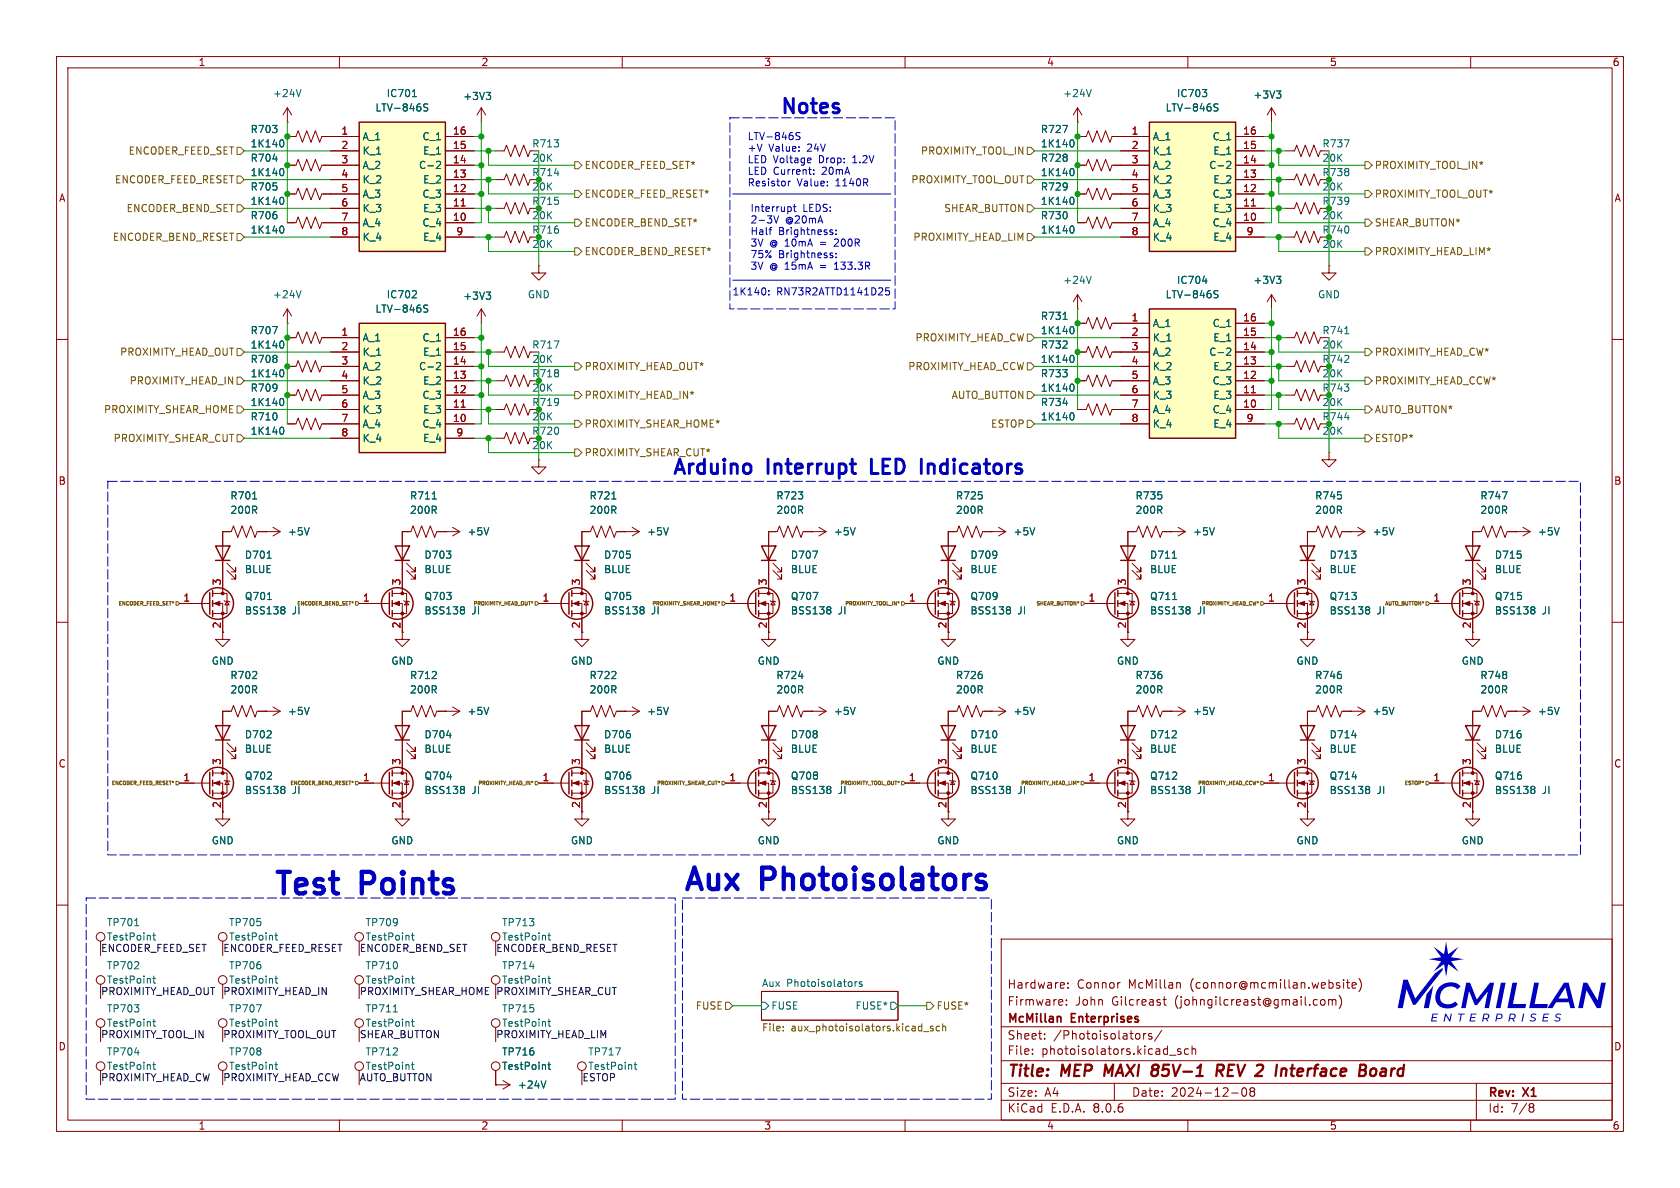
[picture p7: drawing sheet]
<svg xmlns="http://www.w3.org/2000/svg" width="297mm" height="210mm" viewBox="0 0 297 210" stroke-linecap="round" stroke-linejoin="round" font-family="sans-serif">
<defs><g id="words">
<g font-size="5.3" fill="#0000c2">
<text x="48" y="159.3">Test</text>
<text x="63.8" y="159.3">Points</text>
<text x="120.4" y="158.5">Aux</text>
<text x="134.6" y="158.5">Photoisolators</text>
</g>
<g font-size="3.5" fill="#0000c2">
<text x="137.7" y="20.8">Notes</text>
<text x="118.6" y="84.6">Arduino</text>
<text x="135.7" y="84.6">Interrupt</text>
<text x="155" y="84.6">LED</text>
<text x="164.8" y="84.6">Indicators</text>
</g>
<g font-size="2.8" fill="#840000">
<text x="178" y="190.9">Title:</text>
<text x="187.7" y="190.9">MEP</text>
<text x="196.1" y="190.9">MAXI</text>
<text x="205.3" y="190.9">85V-1</text>
<text x="217.5" y="190.9">REV 2</text>
<text x="229.6" y="190.9">Interface</text>
<text x="245.1" y="190.9">Board</text>
</g>
<g font-size="2.1" fill="#840000">
<text x="178" y="178">Firmware:</text>
<text x="178" y="175">Hardware:</text>
<text x="190.1" y="178">John</text>
<text x="190.4" y="175">Connor</text>
<text x="196.6" y="178">Gilcreast</text>
<text x="199.5" y="175">McMillan</text>
<text x="207.8" y="178">(johngilcreast@gmail.com)</text>
<text x="210.5" y="175">(connor@mcmillan.website)</text>
<text x="178" y="184">Sheet:</text>
<text x="178" y="181.2">McMillan</text>
<text x="186.2" y="184">/Photoisolators/</text>
<text x="189.5" y="181.2">Enterprises</text>
<text x="178" y="186.7">File:</text>
<text x="184.1" y="186.7">photoisolators.kicad_sch</text>
<text x="178" y="196.9">KiCad</text>
<text x="178" y="194.1">Size:</text>
<text x="184.7" y="194.1">A4</text>
<text x="185.7" y="196.9">E.D.A.</text>
<text x="193.3" y="196.9">8.0.6</text>
<text x="200" y="194.1">Date:</text>
<text x="207" y="194.1">2024-12-08</text>
<text x="263" y="194.3">Rev:</text>
<text x="263" y="196.9">Id:</text>
<text x="267.1" y="196.9">7/8</text>
<text x="269.4" y="194.3">X1</text>
</g>
<g font-size="1.8" fill="#840000">
<text x="35" y="11.9">1</text>
<text x="85" y="11.9">2</text>
<text x="135" y="11.9">3</text>
<text x="185" y="11.9">4</text>
<text x="235" y="11.9">5</text>
<text x="285" y="11.9">6</text>
<text x="10.3" y="35.9">A</text>
<text x="285.3" y="35.9">A</text>
<text x="10.3" y="85.9">B</text>
<text x="285.3" y="85.9">B</text>
<text x="39.1" y="111.2" transform="rotate(-90 39.1 111.2)">2</text>
<text x="70.9" y="111.2" transform="rotate(-90 70.9 111.2)">2</text>
<text x="167.4" y="111.2" transform="rotate(-90 167.4 111.2)">2</text>
<text x="199.1" y="111.2" transform="rotate(-90 199.1 111.2)">2</text>
<text x="260.1" y="111.2" transform="rotate(-90 260.1 111.2)">2</text>
<text x="10.3" y="135.9">C</text>
<text x="285.3" y="135.9">C</text>
<text x="167.4" y="142.9" transform="rotate(-90 167.4 142.9)">2</text>
<text x="260.1" y="142.9" transform="rotate(-90 260.1 142.9)">2</text>
<text x="10.3" y="185.9">D</text>
<text x="285.3" y="185.9">D</text>
<text x="35" y="199.9">1</text>
<text x="85" y="199.9">2</text>
<text x="135" y="199.9">3</text>
<text x="185" y="199.9">4</text>
<text x="235" y="199.9">5</text>
<text x="285" y="199.9">6</text>
</g>
<g font-size="1.8" fill="#006464">
<text x="48.2" y="17.4">+24V</text>
<text x="68.3" y="17.4">IC701</text>
<text x="81.8" y="17.9">+3V3</text>
<text x="187.9" y="17.4">+24V</text>
<text x="208" y="17.4">IC703</text>
<text x="221.5" y="17.6">+3V3</text>
<text x="44.2" y="23.7">R703</text>
<text x="66.3" y="19.9">LTV-846S</text>
<text x="183.9" y="23.7">R727</text>
<text x="206" y="19.9">LTV-846S</text>
<text x="44.2" y="28.8">R704</text>
<text x="44.2" y="26.3">1K140</text>
<text x="64" y="25">A_1</text>
<text x="64" y="27.5">K_1</text>
<text x="74.6" y="25">C_1</text>
<text x="74.7" y="27.5">E_1</text>
<text x="94" y="26.3">R713</text>
<text x="94" y="28.8">20K</text>
<text x="183.9" y="28.8">R728</text>
<text x="183.9" y="26.3">1K140</text>
<text x="203.7" y="25">A_1</text>
<text x="203.7" y="27.5">K_1</text>
<text x="214.3" y="25">C_1</text>
<text x="214.4" y="27.5">E_1</text>
<text x="233.7" y="26.3">R737</text>
<text x="233.7" y="28.8">20K</text>
<text x="44.2" y="33.9">R705</text>
<text x="44.2" y="31.3">1K140</text>
<text x="64" y="30.1">A_2</text>
<text x="64" y="32.6">K_2</text>
<text x="64" y="35.2">A_3</text>
<text x="74" y="30.1">C-2</text>
<text x="74.6" y="35.2">C_3</text>
<text x="74.7" y="32.6">E_2</text>
<text x="94" y="31.3">R714</text>
<text x="94" y="33.9">20K</text>
<text x="183.9" y="33.9">R729</text>
<text x="183.9" y="31.3">1K140</text>
<text x="203.7" y="30.1">A_2</text>
<text x="203.7" y="32.6">K_2</text>
<text x="203.7" y="35.2">A_3</text>
<text x="213.7" y="30.1">C-2</text>
<text x="214.3" y="35.2">C_3</text>
<text x="214.4" y="32.6">E_2</text>
<text x="233.7" y="31.3">R738</text>
<text x="233.7" y="33.9">20K</text>
<text x="44.2" y="39">R706</text>
<text x="44.2" y="41.5">1K140</text>
<text x="44.2" y="36.4">1K140</text>
<text x="64" y="37.7">K_3</text>
<text x="64" y="40.2">A_4</text>
<text x="74.6" y="40.2">C_4</text>
<text x="74.7" y="37.7">E_3</text>
<text x="94" y="41.5">R716</text>
<text x="94" y="36.4">R715</text>
<text x="94" y="39">20K</text>
<text x="183.9" y="39">R730</text>
<text x="183.9" y="36.4">1K140</text>
<text x="183.9" y="41.5">1K140</text>
<text x="203.7" y="37.7">K_3</text>
<text x="203.7" y="40.2">A_4</text>
<text x="214.3" y="40.2">C_4</text>
<text x="214.4" y="37.7">E_3</text>
<text x="233.7" y="36.4">R739</text>
<text x="233.7" y="41.5">R740</text>
<text x="233.7" y="39">20K</text>
<text x="64" y="42.8">K_4</text>
<text x="74.7" y="42.8">E_4</text>
<text x="94" y="44">20K</text>
<text x="203.7" y="42.8">K_4</text>
<text x="214.4" y="42.8">E_4</text>
<text x="233.7" y="44">20K</text>
<text x="48.2" y="52.9">+24V</text>
<text x="68.3" y="52.9">IC702</text>
<text x="81.8" y="53.2">+3V3</text>
<text x="93.2" y="52.9">GND</text>
<text x="187.9" y="50.4">+24V</text>
<text x="206" y="52.9">LTV-846S</text>
<text x="208" y="50.4">IC704</text>
<text x="221.5" y="50.4">+3V3</text>
<text x="232.9" y="52.9">GND</text>
<text x="44.2" y="59.3">R707</text>
<text x="66.3" y="55.5">LTV-846S</text>
<text x="183.9" y="56.7">R731</text>
<text x="183.9" y="59.3">1K140</text>
<text x="203.7" y="58">A_1</text>
<text x="214.3" y="58">C_1</text>
<text x="233.7" y="59.3">R741</text>
<text x="44.2" y="64.4">R708</text>
<text x="44.2" y="61.8">1K140</text>
<text x="64" y="60.6">A_1</text>
<text x="64" y="63.1">K_1</text>
<text x="64" y="65.6">A_2</text>
<text x="74" y="65.6">C-2</text>
<text x="74.6" y="60.6">C_1</text>
<text x="74.7" y="63.1">E_1</text>
<text x="94" y="61.8">R717</text>
<text x="94" y="64.4">20K</text>
<text x="183.9" y="61.8">R732</text>
<text x="183.9" y="64.4">1K140</text>
<text x="203.7" y="60.6">K_1</text>
<text x="203.7" y="63.1">A_2</text>
<text x="203.7" y="65.6">K_2</text>
<text x="213.7" y="63.1">C-2</text>
<text x="214.4" y="65.6">E_2</text>
<text x="214.4" y="60.6">E_1</text>
<text x="233.7" y="64.4">R742</text>
<text x="233.7" y="61.8">20K</text>
<text x="44.2" y="69.4">R709</text>
<text x="44.2" y="66.9">1K140</text>
<text x="44.2" y="72">1K140</text>
<text x="64" y="68.2">K_2</text>
<text x="64" y="70.7">A_3</text>
<text x="74.6" y="70.7">C_3</text>
<text x="74.7" y="68.2">E_2</text>
<text x="94" y="72">R719</text>
<text x="94" y="66.9">R718</text>
<text x="94" y="69.4">20K</text>
<text x="183.9" y="66.9">R733</text>
<text x="183.9" y="72">R734</text>
<text x="183.9" y="69.4">1K140</text>
<text x="203.7" y="68.2">A_3</text>
<text x="203.7" y="70.7">K_3</text>
<text x="214.3" y="68.2">C_3</text>
<text x="214.4" y="70.7">E_3</text>
<text x="233.7" y="69.4">R743</text>
<text x="233.7" y="66.9">20K</text>
<text x="233.7" y="72">20K</text>
<text x="44.2" y="74.5">R710</text>
<text x="44.2" y="77.1">1K140</text>
<text x="64" y="73.3">K_3</text>
<text x="64" y="75.8">A_4</text>
<text x="74.6" y="75.8">C_4</text>
<text x="74.7" y="73.3">E_3</text>
<text x="94" y="77.1">R720</text>
<text x="94" y="74.5">20K</text>
<text x="183.9" y="74.5">1K140</text>
<text x="203.7" y="73.3">A_4</text>
<text x="203.7" y="75.8">K_4</text>
<text x="214.3" y="73.3">C_4</text>
<text x="214.4" y="75.8">E_4</text>
<text x="233.7" y="74.5">R744</text>
<text x="233.7" y="77.1">20K</text>
<text x="64" y="78.3">K_4</text>
<text x="74.7" y="78.3">E_4</text>
<text x="94" y="79.6">20K</text>
<text x="40.6" y="88.5">R701</text>
<text x="72.4" y="88.5">R711</text>
<text x="104.1" y="88.5">R721</text>
<text x="137.1" y="88.5">R723</text>
<text x="168.9" y="88.5">R725</text>
<text x="200.6" y="88.5">R735</text>
<text x="232.4" y="88.5">R745</text>
<text x="261.6" y="88.5">R747</text>
<text x="40.6" y="91">200R</text>
<text x="50.8" y="94.8">+5V</text>
<text x="72.4" y="91">200R</text>
<text x="82.6" y="94.8">+5V</text>
<text x="104.1" y="91">200R</text>
<text x="114.3" y="94.8">+5V</text>
<text x="137.1" y="91">200R</text>
<text x="147.3" y="94.8">+5V</text>
<text x="168.9" y="91">200R</text>
<text x="179.1" y="94.8">+5V</text>
<text x="200.6" y="91">200R</text>
<text x="210.8" y="94.8">+5V</text>
<text x="232.4" y="91">200R</text>
<text x="242.6" y="94.8">+5V</text>
<text x="261.6" y="91">200R</text>
<text x="271.8" y="94.8">+5V</text>
<text x="43.2" y="99">D701</text>
<text x="43.2" y="101.5">BLUE</text>
<text x="74.9" y="99">D703</text>
<text x="74.9" y="101.5">BLUE</text>
<text x="106.7" y="99">D705</text>
<text x="106.7" y="101.5">BLUE</text>
<text x="139.7" y="99">D707</text>
<text x="139.7" y="101.5">BLUE</text>
<text x="171.5" y="99">D709</text>
<text x="171.5" y="101.5">BLUE</text>
<text x="203.2" y="99">D711</text>
<text x="203.2" y="101.5">BLUE</text>
<text x="235" y="99">D713</text>
<text x="235" y="101.5">BLUE</text>
<text x="264.2" y="99">D715</text>
<text x="264.2" y="101.5">BLUE</text>
<text x="43.2" y="106.3">Q701</text>
<text x="74.9" y="106.3">Q703</text>
<text x="106.7" y="106.3">Q705</text>
<text x="139.7" y="106.3">Q707</text>
<text x="171.5" y="106.3">Q709</text>
<text x="203.2" y="106.3">Q711</text>
<text x="235" y="106.3">Q713</text>
<text x="264.2" y="106.3">Q715</text>
<text x="43.2" y="108.8">BSS138</text>
<text x="51.7" y="108.8">JI</text>
<text x="74.9" y="108.8">BSS138</text>
<text x="83.4" y="108.8">JI</text>
<text x="106.7" y="108.8">BSS138</text>
<text x="115.2" y="108.8">JI</text>
<text x="139.7" y="108.8">BSS138</text>
<text x="148.2" y="108.8">JI</text>
<text x="171.5" y="108.8">BSS138</text>
<text x="179.9" y="108.8">JI</text>
<text x="203.2" y="108.8">BSS138</text>
<text x="211.7" y="108.8">JI</text>
<text x="235" y="108.8">BSS138</text>
<text x="243.4" y="108.8">JI</text>
<text x="264.2" y="108.8">BSS138</text>
<text x="272.7" y="108.8">JI</text>
<text x="37.3" y="117.7">GND</text>
<text x="69.1" y="117.7">GND</text>
<text x="100.8" y="117.7">GND</text>
<text x="133.9" y="117.7">GND</text>
<text x="165.6" y="117.7">GND</text>
<text x="197.4" y="117.7">GND</text>
<text x="229.1" y="117.7">GND</text>
<text x="258.3" y="117.7">GND</text>
<text x="40.6" y="120.2">R702</text>
<text x="40.6" y="122.8">200R</text>
<text x="72.4" y="120.2">R712</text>
<text x="72.4" y="122.8">200R</text>
<text x="104.1" y="120.2">R722</text>
<text x="104.1" y="122.8">200R</text>
<text x="137.1" y="120.2">R724</text>
<text x="137.1" y="122.8">200R</text>
<text x="168.9" y="120.2">R726</text>
<text x="168.9" y="122.8">200R</text>
<text x="200.6" y="120.2">R736</text>
<text x="200.6" y="122.8">200R</text>
<text x="232.4" y="120.2">R746</text>
<text x="232.4" y="122.8">200R</text>
<text x="261.6" y="120.2">R748</text>
<text x="261.6" y="122.8">200R</text>
<text x="43.2" y="130.7">D702</text>
<text x="50.8" y="126.6">+5V</text>
<text x="74.9" y="130.7">D704</text>
<text x="82.6" y="126.6">+5V</text>
<text x="106.7" y="130.7">D706</text>
<text x="114.3" y="126.6">+5V</text>
<text x="139.7" y="130.7">D708</text>
<text x="147.3" y="126.6">+5V</text>
<text x="171.5" y="130.7">D710</text>
<text x="179.1" y="126.6">+5V</text>
<text x="203.2" y="130.7">D712</text>
<text x="210.8" y="126.6">+5V</text>
<text x="235" y="130.7">D714</text>
<text x="242.6" y="126.6">+5V</text>
<text x="264.2" y="130.7">D716</text>
<text x="271.8" y="126.6">+5V</text>
<text x="43.2" y="133.3">BLUE</text>
<text x="74.9" y="133.3">BLUE</text>
<text x="106.7" y="133.3">BLUE</text>
<text x="139.7" y="133.3">BLUE</text>
<text x="171.5" y="133.3">BLUE</text>
<text x="203.2" y="133.3">BLUE</text>
<text x="235" y="133.3">BLUE</text>
<text x="264.2" y="133.3">BLUE</text>
<text x="43.2" y="140.6">BSS138</text>
<text x="43.2" y="138">Q702</text>
<text x="51.7" y="140.6">JI</text>
<text x="74.9" y="140.6">BSS138</text>
<text x="74.9" y="138">Q704</text>
<text x="83.4" y="140.6">JI</text>
<text x="106.7" y="140.6">BSS138</text>
<text x="106.7" y="138">Q706</text>
<text x="115.2" y="140.6">JI</text>
<text x="139.7" y="140.6">BSS138</text>
<text x="139.7" y="138">Q708</text>
<text x="148.2" y="140.6">JI</text>
<text x="171.5" y="140.6">BSS138</text>
<text x="171.5" y="138">Q710</text>
<text x="179.9" y="140.6">JI</text>
<text x="203.2" y="140.6">BSS138</text>
<text x="203.2" y="138">Q712</text>
<text x="211.7" y="140.6">JI</text>
<text x="235" y="140.6">BSS138</text>
<text x="235" y="138">Q714</text>
<text x="243.4" y="140.6">JI</text>
<text x="264.2" y="138">Q716</text>
<text x="264.2" y="140.6">BSS138</text>
<text x="272.7" y="140.6">JI</text>
<text x="37.3" y="149.5">GND</text>
<text x="69.1" y="149.5">GND</text>
<text x="100.8" y="149.5">GND</text>
<text x="133.9" y="149.5">GND</text>
<text x="165.6" y="149.5">GND</text>
<text x="197.4" y="149.5">GND</text>
<text x="229.1" y="149.5">GND</text>
<text x="258.3" y="149.5">GND</text>
<text x="18.8" y="163.9">TP701</text>
<text x="40.4" y="163.9">TP705</text>
<text x="64.5" y="163.9">TP709</text>
<text x="88.7" y="163.9">TP713</text>
<text x="18.8" y="171.6">TP702</text>
<text x="40.4" y="171.6">TP706</text>
<text x="64.5" y="171.6">TP710</text>
<text x="88.7" y="171.6">TP714</text>
<text x="18.8" y="179.2">TP703</text>
<text x="40.4" y="179.2">TP707</text>
<text x="64.5" y="179.2">TP711</text>
<text x="88.7" y="179.2">TP715</text>
<text x="134.6" y="174.5">Aux</text>
<text x="136.3" y="178.7">FUSE</text>
<text x="139.1" y="174.5">Photoisolators</text>
<text x="151.2" y="178.7">FUSE*</text>
<text x="18.8" y="186.8">TP704</text>
<text x="40.4" y="186.8">TP708</text>
<text x="64.5" y="186.8">TP712</text>
<text x="88.7" y="186.8">TP716</text>
<text x="88.7" y="189.3">TestPoint</text>
<text x="103.9" y="186.8">TP717</text>
<text x="103.9" y="189.3">TestPoint</text>
<text x="91.4" y="192.6">+24V</text>
</g>
<g font-size="1.8" fill="#a90000">
<text x="60.3" y="23.9">1</text>
<text x="80" y="23.9">16</text>
<text x="200" y="23.9">1</text>
<text x="219.7" y="23.9">16</text>
<text x="60.3" y="26.4">2</text>
<text x="60.3" y="29">3</text>
<text x="80" y="29">14</text>
<text x="80" y="26.4">15</text>
<text x="200" y="26.4">2</text>
<text x="200" y="29">3</text>
<text x="219.7" y="29">14</text>
<text x="219.7" y="26.4">15</text>
<text x="60.3" y="31.5">4</text>
<text x="60.3" y="34">5</text>
<text x="80" y="34">12</text>
<text x="80" y="31.5">13</text>
<text x="200" y="31.5">4</text>
<text x="200" y="34">5</text>
<text x="219.7" y="34">12</text>
<text x="219.7" y="31.5">13</text>
<text x="60.3" y="36.6">6</text>
<text x="60.3" y="39.1">7</text>
<text x="60.3" y="41.7">8</text>
<text x="80" y="39.1">10</text>
<text x="80" y="36.6">11</text>
<text x="80.6" y="41.7">9</text>
<text x="200" y="36.6">6</text>
<text x="200" y="39.1">7</text>
<text x="200" y="41.7">8</text>
<text x="219.7" y="39.1">10</text>
<text x="219.7" y="36.6">11</text>
<text x="220.3" y="41.7">9</text>
<text x="60.3" y="59.4">1</text>
<text x="80" y="59.4">16</text>
<text x="200" y="56.9">1</text>
<text x="200" y="59.4">2</text>
<text x="219.7" y="59.4">15</text>
<text x="219.7" y="56.9">16</text>
<text x="60.3" y="62">2</text>
<text x="60.3" y="64.5">3</text>
<text x="80" y="64.5">14</text>
<text x="80" y="62">15</text>
<text x="200" y="62">3</text>
<text x="200" y="64.5">4</text>
<text x="219.7" y="64.5">13</text>
<text x="219.7" y="62">14</text>
<text x="60.3" y="67.1">4</text>
<text x="60.3" y="69.6">5</text>
<text x="80" y="69.6">12</text>
<text x="80" y="67.1">13</text>
<text x="200" y="67.1">5</text>
<text x="200" y="69.6">6</text>
<text x="219.7" y="69.6">11</text>
<text x="219.7" y="67.1">12</text>
<text x="60.3" y="72.1">6</text>
<text x="60.3" y="74.7">7</text>
<text x="60.3" y="77.2">8</text>
<text x="80" y="74.7">10</text>
<text x="80" y="72.1">11</text>
<text x="80.6" y="77.2">9</text>
<text x="200" y="72.1">7</text>
<text x="200" y="74.7">8</text>
<text x="219.7" y="72.1">10</text>
<text x="220.3" y="74.7">9</text>
<text x="32.3" y="106.4">1</text>
<text x="39.1" y="103.6" transform="rotate(-90 39.1 103.6)">3</text>
<text x="64.1" y="106.4">1</text>
<text x="70.9" y="103.6" transform="rotate(-90 70.9 103.6)">3</text>
<text x="95.8" y="106.4">1</text>
<text x="102.6" y="103.6" transform="rotate(-90 102.6 103.6)">3</text>
<text x="128.8" y="106.4">1</text>
<text x="135.6" y="103.6" transform="rotate(-90 135.6 103.6)">3</text>
<text x="160.6" y="106.4">1</text>
<text x="167.4" y="103.6" transform="rotate(-90 167.4 103.6)">3</text>
<text x="192.3" y="106.4">1</text>
<text x="199.1" y="103.6" transform="rotate(-90 199.1 103.6)">3</text>
<text x="224.1" y="106.4">1</text>
<text x="230.9" y="103.6" transform="rotate(-90 230.9 103.6)">3</text>
<text x="253.3" y="106.4">1</text>
<text x="260.1" y="103.6" transform="rotate(-90 260.1 103.6)">3</text>
<text x="102.6" y="111.2" transform="rotate(-90 102.6 111.2)">2</text>
<text x="135.6" y="111.2" transform="rotate(-90 135.6 111.2)">2</text>
<text x="230.9" y="111.2" transform="rotate(-90 230.9 111.2)">2</text>
<text x="39.1" y="135.3" transform="rotate(-90 39.1 135.3)">3</text>
<text x="70.9" y="135.3" transform="rotate(-90 70.9 135.3)">3</text>
<text x="102.6" y="135.3" transform="rotate(-90 102.6 135.3)">3</text>
<text x="135.6" y="135.3" transform="rotate(-90 135.6 135.3)">3</text>
<text x="167.4" y="135.3" transform="rotate(-90 167.4 135.3)">3</text>
<text x="199.1" y="135.3" transform="rotate(-90 199.1 135.3)">3</text>
<text x="230.9" y="135.3" transform="rotate(-90 230.9 135.3)">3</text>
<text x="260.1" y="135.3" transform="rotate(-90 260.1 135.3)">3</text>
<text x="32.3" y="138.2">1</text>
<text x="39.1" y="142.9" transform="rotate(-90 39.1 142.9)">2</text>
<text x="64.1" y="138.2">1</text>
<text x="70.9" y="142.9" transform="rotate(-90 70.9 142.9)">2</text>
<text x="95.8" y="138.2">1</text>
<text x="102.6" y="142.9" transform="rotate(-90 102.6 142.9)">2</text>
<text x="128.8" y="138.2">1</text>
<text x="135.6" y="142.9" transform="rotate(-90 135.6 142.9)">2</text>
<text x="160.6" y="138.2">1</text>
<text x="192.3" y="138.2">1</text>
<text x="199.1" y="142.9" transform="rotate(-90 199.1 142.9)">2</text>
<text x="224.1" y="138.2">1</text>
<text x="230.9" y="142.9" transform="rotate(-90 230.9 142.9)">2</text>
<text x="253.3" y="138.2">1</text>
</g>
<g font-size="1.8" fill="#725600">
<text x="22.6" y="27.5">ENCODER_FEED_SET</text>
<text x="162.7" y="27.5">PROXIMITY_TOOL_IN</text>
<text x="20.2" y="32.6">ENCODER_FEED_RESET</text>
<text x="103.3" y="30.1">ENCODER_FEED_SET*</text>
<text x="103.3" y="35.2">ENCODER_FEED_RESET*</text>
<text x="161" y="32.6">PROXIMITY_TOOL_OUT</text>
<text x="243" y="35.2">PROXIMITY_TOOL_OUT*</text>
<text x="243" y="30.1">PROXIMITY_TOOL_IN*</text>
<text x="22.3" y="37.7">ENCODER_BEND_SET</text>
<text x="103.3" y="40.2">ENCODER_BEND_SET*</text>
<text x="166.8" y="37.7">SHEAR_BUTTON</text>
<text x="243" y="40.2">SHEAR_BUTTON*</text>
<text x="19.9" y="42.8">ENCODER_BEND_RESET</text>
<text x="103.3" y="45.3">ENCODER_BEND_RESET*</text>
<text x="161.4" y="42.8">PROXIMITY_HEAD_LIM</text>
<text x="243" y="45.3">PROXIMITY_HEAD_LIM*</text>
<text x="21.1" y="63.1">PROXIMITY_HEAD_OUT</text>
<text x="103.3" y="65.6">PROXIMITY_HEAD_OUT*</text>
<text x="160.5" y="65.6">PROXIMITY_HEAD_CCW</text>
<text x="161.7" y="60.6">PROXIMITY_HEAD_CW</text>
<text x="243" y="63.1">PROXIMITY_HEAD_CW*</text>
<text x="22.8" y="68.2">PROXIMITY_HEAD_IN</text>
<text x="103.3" y="70.7">PROXIMITY_HEAD_IN*</text>
<text x="168.1" y="70.7">AUTO_BUTTON</text>
<text x="243" y="68.2">PROXIMITY_HEAD_CCW*</text>
<text x="18.3" y="73.3">PROXIMITY_SHEAR_HOME</text>
<text x="103.3" y="75.8">PROXIMITY_SHEAR_HOME*</text>
<text x="175.1" y="75.8">ESTOP</text>
<text x="243" y="73.3">AUTO_BUTTON*</text>
<text x="20" y="78.3">PROXIMITY_SHEAR_CUT</text>
<text x="103.3" y="80.9">PROXIMITY_SHEAR_CUT*</text>
<text x="243" y="78.3">ESTOP*</text>
<text x="122.9" y="178.7">FUSE</text>
<text x="165.5" y="178.7">FUSE*</text>
<text x="134.6" y="182.7">File:</text>
<text x="139.8" y="182.7">aux_photoisolators.kicad_sch</text>
</g>
<g font-size="1.8" fill="#0000c2">
<text x="132.1" y="25">LTV-846S</text>
<text x="132.1" y="27">+V</text>
<text x="132.1" y="29.1">LED Voltage</text>
<text x="135.9" y="27">Value:</text>
<text x="142.8" y="27">24V</text>
<text x="144.9" y="29.1">Drop:</text>
<text x="151" y="29.1">1.2V</text>
<text x="132.1" y="31.1">LED Current:</text>
<text x="132.1" y="33.2">Resistor</text>
<text x="140.9" y="33.2">Value:</text>
<text x="145.4" y="31.1">20mA</text>
<text x="147.8" y="33.2">1140R</text>
<text x="132.6" y="37.7">Interrupt</text>
<text x="132.6" y="39.7">2-3V</text>
<text x="132.6" y="41.8">Half</text>
<text x="137.6" y="41.8">Brightness:</text>
<text x="138.8" y="39.7">@20mA</text>
<text x="141.9" y="37.7">LEDS:</text>
<text x="132.6" y="43.8">3V</text>
<text x="132.6" y="45.8">75%</text>
<text x="132.6" y="47.9">3V</text>
<text x="136.1" y="43.8">@ 10mA</text>
<text x="136.1" y="47.9">@ 15mA</text>
<text x="137.6" y="45.8">Brightness:</text>
<text x="145.2" y="43.8">=</text>
<text x="145.2" y="47.9">=</text>
<text x="148" y="43.8">200R</text>
<text x="148" y="47.9">133.3R</text>
<text x="129.4" y="52.4">1K140:</text>
<text x="137.3" y="52.4">RN73R2ATTD1141D25</text>
</g>
<g font-size="1.8" fill="#0f0f0f">
<text x="18.8" y="166.5">TestPoint</text>
<text x="40.4" y="166.5">TestPoint</text>
<text x="64.5" y="166.5">TestPoint</text>
<text x="88.7" y="166.5">TestPoint</text>
<text x="17.8" y="168.4">ENCODER_FEED_SET</text>
<text x="39.4" y="168.4">ENCODER_FEED_RESET</text>
<text x="63.5" y="168.4">ENCODER_BEND_SET</text>
<text x="87.6" y="168.4">ENCODER_BEND_RESET</text>
<text x="17.8" y="176">PROXIMITY_HEAD_OUT</text>
<text x="18.8" y="174.1">TestPoint</text>
<text x="39.4" y="176">PROXIMITY_HEAD_IN</text>
<text x="40.4" y="174.1">TestPoint</text>
<text x="63.5" y="176">PROXIMITY_SHEAR_HOME PROXIMITY_SHEAR_CUT</text>
<text x="64.5" y="174.1">TestPoint</text>
<text x="88.7" y="174.1">TestPoint</text>
<text x="17.8" y="183.6">PROXIMITY_TOOL_IN</text>
<text x="18.8" y="181.7">TestPoint</text>
<text x="39.4" y="183.6">PROXIMITY_TOOL_OUT</text>
<text x="40.4" y="181.7">TestPoint</text>
<text x="63.5" y="183.6">SHEAR_BUTTON</text>
<text x="64.5" y="181.7">TestPoint</text>
<text x="87.6" y="183.6">PROXIMITY_HEAD_LIM</text>
<text x="88.7" y="181.7">TestPoint</text>
<text x="17.8" y="191.2">PROXIMITY_HEAD_CW</text>
<text x="18.8" y="189.3">TestPoint</text>
<text x="39.4" y="191.2">PROXIMITY_HEAD_CCW</text>
<text x="40.4" y="189.3">TestPoint</text>
<text x="63.5" y="191.2">AUTO_BUTTON</text>
<text x="64.5" y="189.3">TestPoint</text>
<text x="102.9" y="191.2">ESTOP</text>
</g>
<g font-size=".9" fill="#725600">
<text x="20.8" y="107.2">ENCODER_FEED_SET*</text>
<text x="52.3" y="107.2">ENCODER_BEND_SET*</text>
<text x="83.5" y="107.2">PROXIMITY_HEAD_OUT*</text>
<text x="115.1" y="107.2">PROXIMITY_SHEAR_HOME*</text>
<text x="149.2" y="107.2">PROXIMITY_TOOL_IN*</text>
<text x="183" y="107.2">SHEAR_BUTTON*</text>
<text x="212.2" y="107.2">PROXIMITY_HEAD_CW*</text>
<text x="244.6" y="107.2">AUTO_BUTTON*</text>
<text x="19.6" y="139">ENCODER_FEED_RESET*</text>
<text x="51.1" y="139">ENCODER_BEND_RESET*</text>
<text x="84.4" y="139">PROXIMITY_HEAD_IN*</text>
<text x="116" y="139">PROXIMITY_SHEAR_CUT*</text>
<text x="148.4" y="139">PROXIMITY_TOOL_OUT*</text>
<text x="180.3" y="139">PROXIMITY_HEAD_LIM*</text>
<text x="211.6" y="139">PROXIMITY_HEAD_CCW*</text>
<text x="248.1" y="139">ESTOP*</text>
</g>
</g></defs>
<g fill="none" stroke="#840000" stroke-width=".18">
<path d="M10 10h277v190h-277zM12 12h273v186h-273zM60 10v2M110 10v2M160 10v2M210 10v2M260 10v2M10 60h2M285 60h2M10 110h2M285 110h2M10 160h2"/>
<path d="M285 160h2M134.6 175.3h24.1v5h-24.1zM177 166h108v32h-108zM187.8 176.8l.1 .3-.7 .1M188.5 177.6v.1M188.5 176.8v.1M188.8 174.6v.1M188.8 173.8v.1M197.9 173.7h.1M205.6 176.7h.6M205.8 176.2v1.3l.4 .2M208.2 173.7h.3l.2 .2v.8"/>
<path d="M233.6 176.8l.4-.1 .2 .3v.4l-.2 .3-.4-.1-.1-.2v-.4zM234.9 176.8l.4-.1 .2 .2M234.9 176.7v1M235.5 176.9l.2-.2 .4 .1 .1 .9M235.5 176.9v.8M236.8 176.1a1.74 1.74 0 0 1-.1 2.2M237.5 173.2v.1M237.5 173.7v1M238 173.7h.6M238.2 173.2v1.3l.4 .2M239 174.2l.7-.1v-.3l-.5-.1-.2 .2 .1 .7h.6M240.2 173a1.72 1.72 0 0 1 0 2.3"/>
<path d="M60 198v2M110 198v2M160 198v2M177 194.5h108M177 191.5h108M177 187.5h108M177 181.5h108M182.5 186.3v.1M182.5 185.5v.1M184.7 183.6v.1M184.7 182.8v.1M197 191.5v3"/>
<path d="M201.4 182.8l.1 .2v.4l-.1 .2M202.2 182.7v1M202.6 182.7l-.3 .1-.1 .2M203.6 182.8l-.4-.1-.2 .2 .1 .2 .5 .2v.3h-.6M205.4 182.1l-1.3 2M206.7 186.5h1.2M208.7 185.5l-.3-.1-.2 .2v.2l.5 .2v.3h-.5M210 198v2M210.1 185.5l-.4-.1-.3 .3v.4l.1 .2h.6M210.7 185.5l.3-.1 .3 .1 .1 .9M210.7 184.9v1.5M217.7 193.2h1.2"/>
<path d="M219.7 192.4l.2-.1a.81 .81 0 0 1 .6 .6 .81 .81 0 0 1-.3 .8l-.2 .1a.81 .81 0 0 1-.3-1.4zM221.2 192.9l-.2-.2 .2-.4 .5 .1 .1 .2-.3 .3M221.2 192.9l-.2 .3v.3l.2 .3 .5-.1 .1-.2-.1-.4-.2-.2M221.2 192.9h.3M260 198v2M261 191.5v6.5M270.6 195.1h.3l.3 .3-.3 .3M270.6 195.7h.3M270.9 195.7l.2 .2 .1 .4-.3 .3h-.3"/>
</g>
<g fill="none" stroke="#840000" stroke-width=".4">
<path d="M195.5 188.2l-.3 2M204 189.1h.4M204.1 188.2h.4M204.4 189.1l.2 .1M204.6 190l-.3 .2M204.6 189l-.2 .1M215.1 189.3h.8a.55 .55 0 0 0 .4-.5 .55 .55 0 0 0-.3-.6h-.7l-.3 2M215.6 189.3l.6 .9M228.1 188.9h.8M228.5 188.2l-.2 1.7 .1 .2 .3 .1M242.4 189.1a.52 .52 0 0 1 .5-.2 .52 .52 0 0 1 .4 .4v.5a.55 .55 0 0 1-.6 .4 .55 .55 0 0 1-.5-.4zM244.4 188.9l-.2 .1"/>
<path d="M244.8 189.4h-.5a.4 .4 0 0 0-.3 .4 .4 .4 0 0 0 .3 .4h.4"/>
</g>
<path d="M187.3 179.7l.3 .2v.8" fill="none" stroke="#840000" stroke-width=".3"/>
<g fill="#0000c2">
<path d="M267.4 173.7h.8l-.7 3.8h2.3l-.1 .7h-3.2z"/>
<path d="M266.9 179.2h.7l.3 .2v.5l-.4 .2 .3 .5h-.2l-.3-.5h-.4l-.1 .5h-.2l.2-.6h.7l.3-.3-.2-.3h-.5l-.1 .6h-.2z"/>
<path d="M264.6 179.2h.8l.2 .2v.3l-.3 .4-.7 .1-.1 .4h-.2l.2-.6h.7l.2-.3-.1-.3h-.5l-.1 .6h-.2z"/>
<path d="M269.3 179.2h.2l-.3 1.4h-.2z"/>
<path d="M262.3 179.2h.7l.2 .2 .1 .4-.4 .3 .2 .5h-.2l-.2-.5h-.4l-.1 .5h-.2l.1-.6h.7l.3-.3-.1-.3h-.6l-.1 .6h-.2z"/>
<path d="M265.3 173.7h.9l-.9 4.5h-.9z"/>
<path d="M270.7 179.3l.4-.1 .5 .1v.1l-.5-.1-.3 .2 .1 .2 .6 .3v.3l-.2 .2-.5 .1-.4-.2 .1-.1 .4 .1 .4-.1v-.2l-.6-.3z"/>
<path d="M276.5 173.7h.8l1.1 4.5h-.8l-.2-1h-2.3l-.6 1h-.9l1.1-1.7h2.5l-.4-2-1.3 2h-.8z"/>
<path d="M279.9 173.7h.7l1.8 3.2 .7-3.2h.8l-.9 4.5h-.7l-1.8-3.1-.7 3.1h-.8z"/>
<path d="M275.1 179.3l.4-.1 .5 .1-.1 .1-.5-.1-.2 .2v.2l.7 .4-.1 .2-.2 .2-.4 .1-.4-.2v-.1l.5 .1 .4-.1-.1-.2-.6-.3z"/>
<path d="M254.5 174.4a2.63 2.63 0 0 1 3.7 0l-.6 .5-.4-.4a1.77 1.77 0 0 0-2.2 .6 1.77 1.77 0 0 0 .1 2.2l.7 .2a1.75 1.75 0 0 0 1.5-.5l.5 .5a2.36 2.36 0 0 1-4-.7 2.71 2.71 0 0 1 .7-2.4z"/>
<path d="M253.2 179.2h1v.2h-.8l-.1 .4h.7v.2h-.7l-.1 .4h.8v.2h-1z"/>
<path d="M255.5 179.2h.1l.7 1.1 .2-1.1h.2l-.3 1.4h-.2l-.6-1.1-.2 1.1h-.2z"/>
<path d="M259.2 173.7h.7l1.2 3 2.3-3h.7l-.9 4.5h-.8l.6-2.9-1.9 2.4h-.4l-1-2.5-.6 3h-.8z"/>
<path d="M257.8 179.2h1.1v.2h-.5l-.2 1.2h-.2l.2-1.2h-.4z"/>
<path d="M252.8 173.2l-2.6 3.3z"/>
<path d="M260 179.2h1v.2h-.8l-.1 .4h.7v.2h-.7l-.1 .4h.8v.2h-1z"/>
<path d="M271.2 173.7h.9l-.8 3.8h2.4l-.2 .7h-3.2z"/>
<path d="M248.1 173.2h.8l1.3 3.3 3.5-4.4 1.3-1 .1 .3-4.9 6.2h-.4l-1.1-2.8-.7 3.4h-.9z"/>
<path d="M253.4 167.4l1.9 1.3 .4-2.3 .3 2.3 1.9-1.3-1.4 1.8 2.3 .4-2.3 .3 1.4 1.9-1.9-1.4-.3 2.3-.4-2.3-1.9 1.4 1.4-1.9-2.3-.3 2.3-.4z"/>
<path d="M253.4 174.2l-.8 4h-.9l.5-2.4z"/>
<path d="M272.9 179.2h1v.2h-.8l-.1 .4h.7l-.1 .2h-.7v.4h.8l-.1 .2h-1z"/>
</g>
<path d="M190.5 19.1l-.8 1.2M190.5 19.1v2.5M190.5 19.1l.8 1.2M50.8 29.2h1.5l.4-1 .8 2 .7-2 .8 2 .8-2 .7 2 .4-1h1.5M190.5 24.1h1.5l.4-1 .8 2 .7-2 .8 2 .8-2 .7 2 .4-1h1.5M190.5 29.2h1.5l.4-1 .8 2 .7-2 .8 2 .8-2 .7 2 .4-1h1.5M190.5 21.6h.1M234.9 47v1.3h1.3l-1.3 1.2-1.2-1.2h1.2M234.9 47h.1M190.5 67.3h1.5l.4-1 .8 2 .7-2 .8 2 .8-2 .7 2 .4-1h1.5M190.5 72.4h1.5l.4-1 .8 2 .7-2 .8 2 .8-2 .7 2 .4-1h1.5M134.6 175.3h24.1v5h-24.1z" fill="none" stroke="#840000" stroke-width=".18"/>
<g fill="none" stroke="#006464" stroke-width=".18">
<path d="M192.9 15.8l-.4 1.3M48.2 28.1h.8M49.9 29.8a.79 .79 0 0 1 0 1.3M187.9 22.2h.8l-.5 1.2M189.6 24.7a.79 .79 0 0 1 0 1.3M189.6 29.8a.79 .79 0 0 1 0 1.3M187.9 71.3h.8M189.6 67.9a.79 .79 0 0 1 0 1.3M189.6 73a.79 .79 0 0 1 0 1.2M134.6 177.2h.7l.6 .6-.6 .6h-.7zM151.2 173.5v.9M151.5 173.5l-.3 .3"/>
<path d="M152.4 173.6l-.3-.1-.2 .2 .1 .2 .4 .1v.3h-.5M157.5 177.2h.6l.6 .6-.6 .6h-.6z"/>
</g>
<path d="M138.5 182.1v.1M138.5 181.5v.1M163.3 182.4h.9M165 181.5l-.3-.1-.2 .2v.2l.5 .1v.3h-.5M166.1 181.5l-.4-.1-.2 .2 .1 .6h.5M166.7 181.5l.1-.1 .3 .1 .1 .7M166.7 181v1.2" fill="none" stroke="#725600" stroke-width=".18"/>
<path d="M203.2 21.6h15.2v22.9h-15.2z" fill="#ffffc2"/>
<g fill="none" stroke="#840000" stroke-width=".25">
<path d="M203.2 21.6h15.2v22.9h-15.2zM228.9 104.8v3.8M229.4 104.4v1M229.4 106.2v1M229.4 108v1M197.1 136.5v3.8M197.6 136.1v1.1M197.6 137.9v1M197.6 139.7v1M198.1 128.3h2.6l-1.3 2.5zM198.1 130.8h2.6"/>
<circle cx="230.3" cy="106.7" r="2.79"/>
<circle cx="198.5" cy="138.4" r="2.79"/>
</g>
<g fill="none" stroke="#840000" stroke-width=".18">
<path d="M50.8 19.1l-.8 1.2M50.8 19.1v2.5M50.8 19.1l.8 1.2M85.1 19.1l-.8 1.2M85.1 19.1v2.5M85.1 19.1l.8 1.2M224.8 19.1l-.8 1.2M224.8 19.1v2.5M224.8 19.1l.8 1.2M50.8 39.4h1.5l.4-1 .8 2 .7-2 .8 2 .8-2 .7 2 .4-1h1.5M50.8 34.3h1.5l.4-1 .8 2 .7-2 .8 2 .8-2 .7 2 .4-1h1.5M50.8 24.1h1.5l.4-1 .8 2 .7-2 .8 2 .8-2 .7 2 .4-1h1.5"/>
<path d="M50.8 21.6h.1M198.1 24.1h5.1M198.1 39.4h5.1M198.1 36.8h5.1M198.1 34.3h5.1M198.1 31.8h5.1M198.1 29.2h5.1M198.1 26.7h5.1M218.4 24.1h5.1M218.4 39.4h5.1M218.4 36.8h5.1M218.4 34.3h5.1"/>
<path d="M218.4 31.8h5.1M218.4 29.2h5.1M218.4 26.7h5.1M227.3 36.8h1.6l.3-1 .8 2 .8-2 .7 2 .8-2 .7 2 .4-1M227.3 26.7h1.6l.3-1 .8 2 .8-2 .7 2 .8-2 .7 2 .4-1M227.3 31.8h1.6l.3-1.1 .8 2.1 .8-2.1 .7 2.1 .8-2.1 .7 2.1 .4-1M198.1 41.9h5.1M218.4 41.9h5.1M227.3 41.9h1.6l.3-1 .8 2 .8-2 .7 2 .8-2 .7 2 .4-1M227.3 59.7h1.6l.3-1 .8 2 .8-2 .7 2 .8-2 .7 2 .4-1M87.6 62.2h1.6l.3-1 .8 2 .8-2 .7 2 .8-2 .7 2 .4-1M87.6 77.5h1.6l.3-1 .8 2 .8-2 .7 2 .8-2 .7 2 .4-1"/>
<path d="M87.6 72.4h1.6l.3-1 .8 2 .8-2 .7 2 .8-2 .7 2 .4-1M87.6 67.3h1.6l.3-1 .8 2 .8-2 .7 2 .8-2 .7 2 .4-1M227.3 64.8h1.6l.3-1 .8 2 .8-2 .7 2 .8-2 .7 2 .4-1M227.3 69.9h1.6l.3-1.1 .8 2.1 .8-2.1 .7 2.1 .8-2.1 .7 2.1 .4-1M227.3 74.9h1.6l.3-1 .8 2 .8-2 .7 2 .8-2 .7 2 .4-1M95.2 81.3v1.3h1.3l-1.3 1.2-1.2-1.2h1.2M95.2 81.3h.1M234.9 80v1.3h1.3l-1.3 1.3-1.2-1.3h1.2M234.9 80h.1M238.8 94h.1M238.8 94h2.5M240 93.2l1.3 .8"/>
<path d="M241.3 94l-1.3 .7M223.5 106.7h5.4M229.4 106.7h1.7v5.1M229.4 104.9h2.5v3.6h-2.5M231.1 101.6v3.3M231.4 106.2l.1 .1h.8l.1 .1M231.9 106.3l.4 .6h-.8zM39.4 125.7h1.5l.4-1 .7 2 .8-2 .8 2 .7-2 .8 2 .4-1h1.5M191.8 138.4h5.3M197.6 138.4h1.8v6.4h1.3l-1.3 1.3-1.3-1.3h1.3M197.6 136.7h2.6v3.5h-2.6M199.6 137.9l.2 .1h.7l.2 .2"/>
<path d="M200.2 132.6l1.5 1.5v-.7v.7h-.8M200.2 131.3l1.5 1.5v-.7v.7h-.8M200.2 138l.3 .7h-.7zM207 125.7h.1M208.3 125l1.2 .7M209.5 125.7h-4l-.4 1-.8-2-.7 2-.8-2-.7 2-.8-2-.4 1h-1.5v11M209.5 125.7l-1.2 .8M39.4 143.5v1.3h1.2l-1.2 1.3-1.3-1.3h1.3M71.1 143.5v1.3h1.3l-1.3 1.3-1.3-1.3h1.3M17.8 166.4v2.5M17.8 174v2.5M39.4 166.4v2.5"/>
<path d="M39.4 174v2.5M63.5 166.4v2.5M63.5 174v2.5M17.8 181.6v2.6M17.8 189.2v2.6M39.4 181.6v2.6M39.4 189.2v2.6M63.5 181.6v2.6M63.5 189.2v2.6M87.6 191.8h.1M87.6 191.8h2.6M88.9 191l1.3 .8"/>
<path d="M90.2 191.8l-1.3 .7M102.9 189.2v2.6"/>
<circle cx="17.8" cy="173.2" r=".76"/>
<circle cx="17.8" cy="165.6" r=".76"/>
<circle cx="39.4" cy="173.2" r=".76"/>
<circle cx="39.4" cy="165.6" r=".76"/>
<circle cx="63.5" cy="173.2" r=".76"/>
<circle cx="63.5" cy="165.6" r=".76"/>
<circle cx="17.8" cy="180.8" r=".76"/>
<circle cx="17.8" cy="188.5" r=".76"/>
<circle cx="39.4" cy="180.8" r=".76"/>
<circle cx="39.4" cy="188.5" r=".76"/>
<circle cx="63.5" cy="180.8" r=".76"/>
<circle cx="63.5" cy="188.5" r=".76"/>
<circle cx="102.9" cy="188.5" r=".76"/>
</g>
<path d="M221.2 36.4h.7" fill="none" stroke="#a90000" stroke-width=".18"/>
<g fill="none" stroke="#006464" stroke-width=".18">
<path d="M53.2 15.8l-.4 1.3M86 16.3h.7l-.4 .5M86.5 16.8l.2 .3v.3l-.2 .2M212.5 15.8h.8l-.4 .5M213.2 16.4l.1 .1-.1 .5M215.3 18.4h-.5l-.1 .1v.3l.5 .3 .1 .3-.2 .2h-.5M225.7 16.1h.7l-.4 .5M226.2 16.6l.2 .2v.3l-.2 .2M49.9 39.9a.79 .79 0 0 1 0 1.3M49.9 24.7a.79 .79 0 0 1 0 1.3M49.9 34.9a.79 .79 0 0 1 0 1.2M217 28.5l.5 .1 .1 .3-.8 .9h.8"/>
<path d="M237.7 24.7h.8l-.5 1.3M237.7 59h.7M98 60.3h.8l-.5 1.2M237.7 73.8h.8M246.4 93.3l-.4 1.3M241.9 107.3l.2 .2-.2 .3 .2 .2v.3l-.2 .2M210.1 139l.3 .3-.3 .3 .3 .2v.2l-.3 .3M214.7 125l-.4 1.3M23.8 163.6h.7M27 173h.5M27 165.3h.5M27.2 172.5v1.1l.3 .2"/>
<path d="M27.2 164.9v1.1l.3 .2M45.3 177.6h.9l-.6 1.3M48.6 173h.5M48.6 165.3h.5M48.8 164.9v1.1l.3 .2M48.8 172.5v1.1l.3 .2M69.5 178.9h.8M72.7 173h.5M72.7 165.3h.5M72.9 172.5v1.1l.3 .2M72.9 164.9v1.1l.3 .2M23.8 186.1h.8"/>
<path d="M27 180.6h.5M27 188.2h.5M27.2 180.2v1l.3 .2M27.2 187.8v1.1l.3 .1M48.6 180.6h.5M48.6 188.2h.5M48.8 180.2v1l.3 .2M48.8 187.8v1.1l.3 .1M72.7 180.6h.5M72.7 188.2h.5M72.9 180.2v1l.3 .2M72.9 187.8v1.1l.3 .1"/>
<path d="M96.5 191.1l-.4 1.2M108.8 185.2h.9l-.6 1.3M112.1 188.2h.5M112.3 187.8v1.1l.3 .1"/>
</g>
<g fill="#840000" stroke="#840000" stroke-width=".18">
<path d="M229.6 106.7l1-.4v.8z"/>
<path d="M197.9 138.4l1-.4v.8z"/>
<circle cx="231.1" cy="108.5" r=".25"/>
<circle cx="231.1" cy="104.9" r=".25"/>
<circle cx="199.4" cy="140.2" r=".25"/>
<circle cx="199.4" cy="136.7" r=".25"/>
</g>
<path d="M63.5 21.6h15.2v22.9h-15.2z" fill="#ffffc2"/>
<path d="M63.5 21.6h15.2v22.9h-15.2zM259.1 96.5h2.5l-1.3 2.6zM259.1 99.1h2.5" fill="none" stroke="#840000" stroke-width=".25"/>
<g fill="none" stroke="#840000" stroke-width=".18">
<path d="M58.4 24.1h5.1M58.4 39.4h5.1M58.4 36.8h5.1M58.4 34.3h5.1M58.4 31.8h5.1M58.4 29.2h5.1M58.4 26.7h5.1M78.7 24.1h5.1M78.7 39.4h5.1M78.7 36.8h5.1M78.7 34.3h5.1M78.7 31.8h5.1"/>
<path d="M78.7 29.2h5.1M78.7 26.7h5.1M58.4 41.9h5.1M78.7 41.9h5.1M85.1 54.6l-.8 1.3M85.1 54.6v2.6M85.1 54.6l.8 1.3M260.3 94v7.6M261.1 99.6l1.5 1.5v-.8v.8h-.7M268 94h.1M268 94h2.5M269.2 93.2l1.3 .8"/>
<path d="M270.5 94l-1.3 .7M231.1 111.8v1.2h1.3l-1.3 1.3-1.2-1.3h1.2M261.1 100.8l1.5 1.6v-.8v.8h-.7M231.1 125.7h1.6l.3-1 .8 2 .8-2 .7 2 .8-2 .8 2 .3-1h4.1M238.8 125.7h.1M240 125l1.3 .7M241.3 125.7l-1.3 .8M87.6 174v2.5M87.6 189.2v2.6"/>
<circle cx="87.6" cy="173.2" r=".76"/>
<circle cx="87.6" cy="188.5" r=".76"/>
</g>
<path d="M81.5 36.4h.7" fill="none" stroke="#a90000" stroke-width=".18"/>
<g fill="none" stroke="#006464" stroke-width=".18">
<path d="M72.9 17.1h.7M73.1 16l.2-.2v1.3M75.6 18.4h-.5l-.1 .1v.3l.5 .3 .1 .3-.2 .2h-.5M77.3 28.5l.5 .1 .1 .3-.8 .9h.8M86 51.6h.7l-.4 .5M86.5 52.1l.2 .3v.3l-.2 .2M275.6 93.3l-.4 1.3M246.4 125l-.4 1.3M93.7 170.8h.7M96.9 173h.4M97 172.5v1.1l.3 .2M96.9 188.2h.4"/>
<path d="M97 187.8v1.1l.3 .1"/>
</g>
<path d="M63.5 57.2h15.2v22.8h-15.2z" fill="#ffffc2"/>
<g fill="none" stroke="#840000" stroke-width=".25">
<path d="M63.5 57.2h15.2v22.8h-15.2zM38.1 96.5h2.5l-1.2 2.6zM38.1 99.1h2.5M69.8 96.5h2.6l-1.3 2.6zM69.8 99.1h2.6M166.4 96.5h2.5l-1.3 2.6zM166.4 99.1h2.5M198.1 96.5h2.6l-1.3 2.6zM198.1 99.1h2.6M229.9 96.5h2.5l-1.3 2.6zM229.9 99.1h2.5M37.1 104.8v3.8"/>
<path d="M37.6 104.4v1M37.6 106.2v1M37.6 108v1M197.1 104.8v3.8M197.6 104.4v1M197.6 106.2v1M197.6 108v1M258.1 104.8v3.8M258.6 104.4v1M258.6 106.2v1M258.6 108v1M37.1 136.5v3.8"/>
<path d="M37.6 136.1v1.1M37.6 137.9v1M37.6 139.7v1M38.1 128.3h2.5l-1.2 2.5zM38.1 130.8h2.5M100.6 136.5v3.8M101.1 136.1v1.1M101.1 137.9v1M101.1 139.7v1M101.6 128.3h2.5l-1.2 2.5zM101.6 130.8h2.5M133.6 136.5v3.8"/>
<path d="M134.1 136.1v1.1M134.1 137.9v1M134.1 139.7v1M134.6 128.3h2.6l-1.3 2.5zM134.6 130.8h2.6M166.4 128.3h2.5l-1.3 2.5zM166.4 130.8h2.5M228.9 136.5v3.8M229.4 136.1v1.1M229.4 137.9v1M229.4 139.7v1M229.9 128.3h2.5l-1.3 2.5z"/>
<path d="M229.9 130.8h2.5M258.1 136.5v3.8M258.6 136.1v1.1M258.6 137.9v1M258.6 139.7v1M259.1 128.3h2.5l-1.3 2.5zM259.1 130.8h2.5"/>
<circle cx="38.5" cy="106.7" r="2.79"/>
<circle cx="198.5" cy="106.7" r="2.79"/>
<circle cx="259.5" cy="106.7" r="2.79"/>
<circle cx="38.5" cy="138.4" r="2.79"/>
<circle cx="102" cy="138.4" r="2.79"/>
<circle cx="135" cy="138.4" r="2.79"/>
<circle cx="230.3" cy="138.4" r="2.79"/>
<circle cx="259.5" cy="138.4" r="2.79"/>
</g>
<g fill="none" stroke="#840000" stroke-width=".18">
<path d="M87.6 26.7h1.6l.3-1 .8 2 .8-2 .7 2 .8-2 .7 2 .4-1M87.6 31.8h1.6l.3-1.1 .8 2.1 .8-2.1 .7 2.1 .8-2.1 .7 2.1 .4-1M87.6 36.8h1.6l.3-1 .8 2 .8-2 .7 2 .8-2 .7 2 .4-1M50.8 57.2h.1M50.8 59.7h1.5l.4-1 .8 2 .7-2 .8 2 .8-2 .7 2 .4-1h6.6M50.8 54.6l-.8 1.3M50.8 54.6v2.6M50.8 54.6l.8 1.3M78.7 59.7h5.1M87.6 41.9h1.6l.3-1 .8 2 .8-2 .7 2 .8-2 .7 2 .4-1M95.2 47v1.3h1.3l-1.3 1.2-1.2-1.2h1.2M95.2 47h.1"/>
<path d="M224.8 52.1l-.8 1.2M224.8 52.1v2.5M224.8 52.1l.8 1.2M50.8 64.8h1.5l.4-1 .8 2 .7-2 .8 2 .8-2 .7 2 .4-1h6.6M50.8 69.9h1.5l.4-1.1 .8 2.1 .7-2.1 .8 2.1 .8-2.1 .7 2.1 .4-1h6.6M50.8 74.9h1.5l.4-1 .8 2 .7-2 .8 2 .8-2 .7 2 .4-1h6.6M58.4 72.4h5.1M58.4 67.3h5.1M58.4 62.2h5.1M58.4 77.5h5.1M78.7 74.9h5.1M78.7 72.4h5.1"/>
<path d="M78.7 69.9h5.1M78.7 67.3h5.1M78.7 64.8h5.1M78.7 62.2h5.1M78.7 77.5h5.1M40.1 99.6l1.6 1.5v-.8v.8h-.8M47 94h.1M48.3 93.2l1.2 .8M49.5 94h-4l-.4 1-.8-2-.7 2-.8-2-.8 2-.7-2-.4 1h-1.5v10.9M49.5 94l-1.2 .7M71.9 99.6l1.5 1.5v-.8v.8h-.8M78.7 94h.1"/>
<path d="M80 93.2l1.3 .8M81.3 94h-4.1l-.4 1-.7-2-.8 2-.8-2-.7 2-.8-2-.4 1h-1.5v7.6M81.3 94l-1.3 .7M168.4 99.6l1.5 1.5v-.8v.8h-.7M175.3 94h.1M176.5 93.2l1.3 .8M177.8 94h-4.1l-.3 1-.8-2-.8 2-.7-2-.8 2-.8-2-.3 1h-1.6v7.6M177.8 94l-1.3 .7M200.2 99.6l1.5 1.5v-.8v.8h-.8M207 94h.1M208.3 93.2l1.2 .8M209.5 94h-4l-.4 1-.8-2-.7 2-.8-2-.7 2-.8-2-.4 1h-1.5v10.9"/>
<path d="M209.5 94l-1.2 .7M231.9 99.6l1.5 1.5v-.8v.8h-.7M238.8 94h-1.6l-.3 1-.8-2-.8 2-.7-2-.8 2-.8-2-.3 1h-1.6v7.6M260.3 94h1.6l.4-1 .7 2 .8-2 .7 2 .8-2 .8 2 .3-1h1.6M31.7 106.7h5.4M37.6 106.7h1.8v5.1M37.6 104.9h2.5v3.6h-2.5M39.6 106.2l.2 .1h.7l.1 .1M40.1 106.3l.4 .6h-.7zM40.1 100.8l1.6 1.6v-.8v.8h-.8M71.9 100.8l1.5 1.6v-.8v.8h-.8M102.9 111.8v1.2h1.2l-1.2 1.3-1.3-1.3h1.3"/>
<path d="M135.9 111.8v1.2h1.3l-1.3 1.3-1.3-1.3h1.3M167.6 111.8v1.2h1.3l-1.3 1.3-1.2-1.3h1.2M168.4 100.8l1.5 1.6v-.8v.8h-.7M191.8 106.7h5.3M197.6 106.7h1.8v6.3h1.3l-1.3 1.3-1.3-1.3h1.3M197.6 104.9h2.6v3.6h-2.6M199.6 106.2l.2 .1h.7l.2 .1M200.2 106.3l.3 .6h-.7zM200.2 100.8l1.5 1.6v-.8v.8h-.8M231.9 100.8l1.5 1.6v-.8v.8h-.7M252.7 106.7h5.4M258.6 106.7h1.7v6.3h1.3l-1.3 1.3-1.2-1.3h1.2"/>
<path d="M258.6 104.9h2.5v3.6h-2.5M260.3 101.6v3.3M260.6 106.2l.1 .1h.8l.1 .1M261.1 106.3l.4 .6h-.8zM31.7 138.4h5.4M37.6 138.4h1.8v5.1M37.6 136.7h2.5v3.5h-2.5M39.4 125.7v11M39.6 137.9l.2 .1h.7l.1 .2M40.1 132.6l1.6 1.5v-.7v.7h-.8M40.1 131.3l1.6 1.5v-.7v.7h-.8M40.1 138l.4 .7h-.7z"/>
<path d="M95.2 138.4h5.4M101.1 138.4h1.8v6.4h1.2l-1.2 1.3-1.3-1.3h1.3M101.1 136.7h2.5v3.5h-2.5M103.1 137.9l.2 .1h.7l.1 .2M103.6 138l.4 .7h-.7zM103.6 132.6l1.6 1.5v-.7v.7h-.8M103.6 131.3l1.6 1.5v-.7v.7h-.8M110.5 125.7h.1M111.8 125l1.2 .7M113 125.7h-4l-.4 1-.8-2-.7 2-.8-2-.8 2-.7-2-.4 1h-1.5v11M113 125.7l-1.2 .8M128.3 138.4h5.3"/>
<path d="M134.1 138.4h1.8v6.4h1.3l-1.3 1.3-1.3-1.3h1.3M134.1 136.7h2.6v3.5h-2.6M136.1 137.9l.2 .1h.7l.2 .2M136.7 132.6l1.5 1.5v-.7v.7h-.8M136.7 131.3l1.5 1.5v-.7v.7h-.8M136.7 138l.3 .7h-.7zM143.5 125.7h.1M144.8 125l1.2 .7M146 125.7h-4l-.4 1-.8-2-.7 2-.8-2-.7 2-.8-2-.4 1h-1.5v11M146 125.7l-1.2 .8M168.4 132.6l1.5 1.5v-.7v.7h-.7M168.4 131.3l1.5 1.5v-.7v.7h-.7"/>
<path d="M175.3 125.7h.1M176.5 125l1.3 .7M177.8 125.7h-4.1l-.3 1-.8-2-.8 2-.7-2-.8 2-.8-2-.3 1h-1.6v7.7M177.8 125.7l-1.3 .8M223.5 138.4h5.4M229.4 138.4h1.7v6.4h1.3l-1.3 1.3-1.2-1.3h1.2M229.4 136.7h2.5v3.5h-2.5M231.1 125.7v11M231.4 137.9l.1 .1h.8l.1 .2M231.9 132.6l1.5 1.5v-.7v.7h-.7M231.9 131.3l1.5 1.5v-.7v.7h-.7M231.9 138l.4 .7h-.8z"/>
<path d="M252.7 138.4h5.4M258.6 138.4h1.7v6.4h1.3l-1.3 1.3-1.2-1.3h1.2M258.6 136.7h2.5v3.5h-2.5M260.6 137.9l.1 .1h.8l.1 .2M261.1 138l.4 .7h-.8zM261.1 132.6l1.5 1.5v-.7v.7h-.7M261.1 131.3l1.5 1.5v-.7v.7h-.7M268 125.7h.1M269.2 125l1.3 .7M270.5 125.7h-4.1l-.3 1-.8-2-.8 2-.7-2-.8 2-.7-2-.4 1h-1.6v11M270.5 125.7l-1.3 .8M167.6 143.5v1.3h1.3l-1.3 1.3-1.2-1.3h1.2"/>
<path d="M87.6 166.4v2.5M87.6 181.6v2.6"/>
<circle cx="87.6" cy="165.6" r=".76"/>
<circle cx="87.6" cy="180.8" r=".76"/>
</g>
<path d="M81.5 72h.7" fill="none" stroke="#a90000" stroke-width=".18"/>
<g fill="none" stroke="#006464" stroke-width=".18">
<path d="M98 30.6h.8M48.2 57.7h.8l-.5 1.3M53.2 51.4l-.4 1.2M73.5 51.4l.1 .2v.3l-.8 .7h.8M75.6 54l-.5-.1-.2 .3 .1 .3 .6 .2v.4l-.2 .1-.5-.1M225.7 48.8h.7l-.4 .5M226.2 49.3l.2 .3v.3l-.2 .2M49.9 65.3a.79 .79 0 0 1 0 1.3M49.9 60.3a.79 .79 0 0 1 0 1.2M49.9 70.4a.79 .79 0 0 1 0 1.3M49.9 75.5a.79 .79 0 0 1 0 1.3M77.3 64.1h.5l.1 .3-.8 .9h.8"/>
<path d="M44.7 88.2h.7M47.2 98.7h.7M54.7 93.3l-.5 1.3M76.4 88.2h.7M86.4 93.3l-.4 1.3M182.9 93.3l-.4 1.3M207.2 98.7h.8M214.7 93.3l-.4 1.3M265.6 86.9h.8l-.5 1.3M47.3 106h.7M50.1 107.3l.3 .2-.3 .3 .3 .2v.3l-.3 .2M141.2 119.5h.8"/>
<path d="M207.3 106h.7M210.1 107.3l.3 .2-.3 .3 .3 .2v.3l-.3 .2M271.1 107.3l.2 .2-.2 .3 .2 .1v.4l-.2 .2M50.1 139l.3 .3-.3 .3 .3 .2v.2l-.3 .3M113.6 139l.3 .3-.3 .3 .3 .2v.2l-.3 .3M118.2 125l-.5 1.3M146.6 139l.3 .3-.3 .3 .3 .2v.2l-.3 .3M151.2 125l-.4 1.3M182.9 125l-.4 1.3M239 130h.8M241.9 139l.2 .3-.2 .3 .2 .2v.2l-.2 .3M271.1 139l.2 .3-.2 .3 .2 .1v.3l-.2 .3"/>
<path d="M275.6 125l-.4 1.3M96.9 165.3h.4M97 164.9v1.1l.3 .2M96.9 180.6h.4M97 180.2v1l.3 .2"/>
</g>
<g fill="#840000" stroke="#840000" stroke-width=".18">
<path d="M258.8 106.7l1-.4v.8z"/>
<path d="M37.8 106.7l1.1-.4v.8z"/>
<path d="M258.8 138.4l1-.4v.8z"/>
<path d="M197.9 106.7l1-.4v.8z"/>
<path d="M134.4 138.4l1-.4v.8z"/>
<path d="M101.3 138.4l1.1-.4v.8z"/>
<path d="M37.8 138.4l1.1-.4v.8z"/>
<path d="M229.6 138.4l1-.4v.8z"/>
<circle cx="260.3" cy="108.5" r=".25"/>
<circle cx="260.3" cy="104.9" r=".25"/>
<circle cx="39.4" cy="108.5" r=".25"/>
<circle cx="39.4" cy="104.9" r=".25"/>
<circle cx="260.3" cy="140.2" r=".25"/>
<circle cx="260.3" cy="136.7" r=".25"/>
<circle cx="199.4" cy="108.5" r=".25"/>
<circle cx="199.4" cy="104.9" r=".25"/>
<circle cx="135.9" cy="140.2" r=".25"/>
<circle cx="135.9" cy="136.7" r=".25"/>
<circle cx="102.9" cy="140.2" r=".25"/>
<circle cx="102.9" cy="136.7" r=".25"/>
<circle cx="39.4" cy="140.2" r=".25"/>
<circle cx="39.4" cy="136.7" r=".25"/>
<circle cx="231.1" cy="140.2" r=".25"/>
<circle cx="231.1" cy="136.7" r=".25"/>
</g>
<path d="M203.2 54.6h15.2v22.9h-15.2z" fill="#ffffc2"/>
<g fill="none" stroke="#840000" stroke-width=".25">
<path d="M203.2 54.6h15.2v22.9h-15.2zM101.6 96.5h2.5l-1.2 2.6zM101.6 99.1h2.5M134.6 96.5h2.6l-1.3 2.6zM134.6 99.1h2.6M68.8 104.8v3.8M69.3 104.4v1M69.3 106.2v1M69.3 108v1M100.6 104.8v3.8M101.1 104.4v1M101.1 106.2v1"/>
<path d="M101.1 108v1M133.6 104.8v3.8M134.1 104.4v1M134.1 106.2v1M134.1 108v1M165.4 104.8v3.8M165.9 104.4v1M165.9 106.2v1M165.9 108v1M68.8 136.5v3.8M69.3 136.1v1.1M69.3 137.9v1"/>
<path d="M69.3 139.7v1M69.8 128.3h2.6l-1.3 2.5zM69.8 130.8h2.6M165.4 136.5v3.8M165.9 136.1v1.1M165.9 137.9v1M165.9 139.7v1"/>
<circle cx="70.2" cy="106.7" r="2.79"/>
<circle cx="102" cy="106.7" r="2.79"/>
<circle cx="135" cy="106.7" r="2.79"/>
<circle cx="166.8" cy="106.7" r="2.79"/>
<circle cx="70.2" cy="138.4" r="2.79"/>
<circle cx="166.8" cy="138.4" r="2.79"/>
</g>
<g fill="none" stroke="#840000" stroke-width=".18">
<path d="M50.8 34.3h1.3M50.8 39.4h1.3M50.8 24.1h1.3M50.8 29.2h1.3M57.1 34.3h6.4M57.1 39.4h6.4M57.1 24.1h6.4M57.1 29.2h6.4M58.4 36.8h5.1M58.4 31.8h5.1M58.4 26.7h5.1M78.7 34.3h5.1"/>
<path d="M78.7 39.4h5.1M78.7 24.1h5.1M78.7 29.2h5.1M78.7 36.8h5.1M78.7 31.8h5.1M78.7 26.7h5.1M190.5 34.3h1.5l.4-1 .8 2 .7-2 .8 2 .8-2 .7 2 .4-1h6.6M190.5 39.4h1.5l.4-1 .8 2 .7-2 .8 2 .8-2 .7 2 .4-1h6.6M190.5 24.1h1.3M190.5 29.2h1.3M196.8 24.1h6.4M196.8 29.2h6.4"/>
<path d="M198.1 36.8h5.1M198.1 31.8h5.1M198.1 26.7h5.1M218.4 34.3h5.1M218.4 39.4h5.1M218.4 24.1h5.1M218.4 29.2h5.1M218.4 36.8h5.1M218.4 31.8h5.1M218.4 26.7h5.1M50.8 59.7h1.3M57.1 59.7h6.4"/>
<path d="M58.4 41.9h5.1M78.7 59.7h5.1M78.7 41.9h5.1M190.5 57.2h1.5l.4-1.1 .8 2.1 .7-2.1 .8 2.1 .8-2.1 .7 2.1 .4-1h6.6M190.5 54.6h.1M190.5 52.1l-.8 1.2M190.5 52.1v2.5M190.5 52.1l.8 1.2M198.1 59.7h5.1M198.1 41.9h5.1M218.4 57.2h5.1M218.4 59.7h5.1"/>
<path d="M218.4 41.9h5.1M50.8 69.9h1.3M50.8 64.8h1.3M50.8 74.9h1.3M57.1 69.9h6.4M57.1 64.8h6.4M57.1 74.9h6.4M58.4 72.4h5.1M58.4 67.3h5.1M58.4 62.2h5.1M58.4 77.5h5.1M78.7 72.4h5.1"/>
<path d="M78.7 69.9h5.1M78.7 67.3h5.1M78.7 64.8h5.1M78.7 62.2h5.1M78.7 74.9h5.1M78.7 77.5h5.1M190.5 62.2h1.5l.4-1 .8 2 .7-2 .8 2 .8-2 .7 2 .4-1h6.6M190.5 72.4h1.3M190.5 67.3h1.3M196.8 72.4h6.4M196.8 67.3h6.4M198.1 69.9h5.1"/>
<path d="M198.1 64.8h5.1M198.1 74.9h5.1M218.4 72.4h5.1M218.4 69.9h5.1M218.4 67.3h5.1M218.4 64.8h5.1M218.4 62.2h5.1M218.4 74.9h5.1M39.4 99.1v5M40.6 94h-1.2v2.5M45.7 94h1.3M47 94h.1"/>
<path d="M71.1 99.1v5.8M72.4 94h-1.3v2.5M77.5 94h1.2M78.7 94h.1M103.6 99.6l1.6 1.5v-.8v.8h-.8M110.5 94h.1M111.8 93.2l1.2 .8M113 94h-4l-.4 1-.8-2-.7 2-.8-2-.8 2-.7-2-.4 1h-1.5v10.9M113 94l-1.2 .7M136.7 99.6l1.5 1.5v-.8v.8h-.8M143.5 94h.1M144.8 93.2l1.2 .8"/>
<path d="M146 94h-4l-.4 1-.8-2-.7 2-.8-2-.7 2-.8-2-.4 1h-1.5v10.9M146 94l-1.2 .7M167.6 99.1v5.8M168.9 94h-1.3v2.5M174 94h1.3M175.3 94h.1M199.4 99.1v5M200.7 94h-1.3v2.5M205.7 94h1.3M207 94h.1M231.1 99.1v5M232.4 94h-1.3v2.5"/>
<path d="M237.5 94h1.3M238.8 94h.1M260.3 99.1v5M261.6 94h-1.3v2.5M266.7 94h1.3M268 94h.1M31.7 106.7h2.6M39.4 109.2v3.8h1.2l-1.2 1.3-1.3-1.3h1.3M63.5 106.7h5.3M69.3 106.7h1.8v6.3h1.3l-1.3 1.3-1.3-1.3h1.3M69.3 104.9h2.6v3.6h-2.6M71.4 106.2l.1 .1h.8l.1 .1"/>
<path d="M71.9 106.3l.4 .6h-.8zM95.2 106.7h5.4M101.1 106.7h1.8v5.1M101.1 104.9h2.5v3.6h-2.5M103.1 106.2l.2 .1h.7l.1 .1M103.6 106.3l.4 .6h-.7zM103.6 100.8l1.6 1.6v-.8v.8h-.8M128.3 106.7h5.3M134.1 106.7h1.8v5.1M134.1 104.9h2.6v3.6h-2.6M136.1 106.2l.2 .1h.7l.2 .1M136.7 100.8l1.5 1.6v-.8v.8h-.8"/>
<path d="M136.7 106.3l.3 .6h-.7zM160 106.7h5.4M165.9 106.7h1.7v5.1M165.9 104.9h2.5v3.6h-2.5M167.9 106.2l.1 .1h.8l.1 .1M168.4 106.3l.4 .6h-.8zM191.8 106.7h2.5M199.4 109.2v2.6M223.5 106.7h2.6M231.1 109.2v2.6M252.7 106.7h2.6M260.3 109.2v2.6"/>
<path d="M31.7 138.4h2.6M39.4 130.8v5.1M40.6 125.7h-1.2v2.6M45.7 125.7h3.8M47 125.7h.1M48.3 125l1.2 .7M49.5 125.7l-1.2 .8M63.5 138.4h5.3M69.3 138.4h1.8v5.1M69.3 136.7h2.6v3.5h-2.6M71.4 137.9l.1 .1h.8l.1 .2M71.9 138l.4 .7h-.8z"/>
<path d="M71.9 132.6l1.5 1.5v-.7v.7h-.8M71.9 131.3l1.5 1.5v-.7v.7h-.8M78.7 125.7h.1M80 125l1.3 .7M81.3 125.7h-4.1l-.4 1-.7-2-.8 2-.8-2-.7 2-.8-2-.4 1h-1.5v11M81.3 125.7l-1.3 .8M95.2 138.4h2.6M102.9 130.8v5.1M104.1 125.7h-1.2v2.6M109.2 125.7h1.3M110.5 125.7h.1M128.3 138.4h2.5"/>
<path d="M135.9 130.8v5.1M137.2 125.7h-1.3v2.6M142.2 125.7h1.3M143.5 125.7h.1M160 138.4h5.4M165.9 138.4h1.7v5.1M165.9 136.7h2.5v3.5h-2.5M167.6 130.8v5.9M167.9 137.9l.1 .1h.8l.1 .2M168.4 138l.4 .7h-.8zM168.9 125.7h-1.3v2.6M174 125.7h1.3"/>
<path d="M175.3 125.7h.1M191.8 138.4h2.5M199.4 130.8v5.1M200.7 125.7h-1.3v2.6M205.7 125.7h1.3M207 125.7h.1M223.5 138.4h2.6M231.1 130.8v5.1M232.4 125.7h-1.3v2.6M237.5 125.7h1.3M238.8 125.7h.1M252.7 138.4h2.6"/>
<path d="M260.3 130.8v5.1M261.6 125.7h-1.3v2.6M266.7 125.7h1.3M268 125.7h.1M39.4 141v2.5M102.9 141v2.5M135.9 141v2.5M199.4 141v2.5M231.1 141v2.5M260.3 141v2.5M87.6 191.8h.1M87.6 189.2v2.6"/>
</g>
<path d="M81.5 36.4h.7M221.2 36.4h.7M81.5 72h.7M221.2 69.4h.7" fill="none" stroke="#a90000" stroke-width=".18"/>
<g fill="none" stroke="#006464" stroke-width=".18">
<path d="M72.9 17.1h.7M73.1 16l.2-.2v1.3M75.6 18.4h-.5l-.1 .1v.3l.5 .3 .1 .3-.2 .2h-.5M86 16.3h.7l-.4 .5M86.5 16.8l.2 .3v.3l-.2 .2M212.5 15.8h.8l-.4 .5M213.2 16.4l.1 .1-.1 .5M215.3 18.4h-.5l-.1 .1v.3l.5 .3 .1 .3-.2 .2h-.5M225.7 16.1h.7l-.4 .5M226.2 16.6l.2 .2v.3l-.2 .2M48.2 28.1h.8M49.9 39.9a.79 .79 0 0 1 0 1.3"/>
<path d="M49.9 24.7a.79 .79 0 0 1 0 1.3M49.9 29.8a.79 .79 0 0 1 0 1.3M49.9 34.9a.79 .79 0 0 1 0 1.2M77.3 28.5l.5 .1 .1 .3-.8 .9h.8M187.9 22.2h.8l-.5 1.2M189.6 34.9a.79 .79 0 0 1 0 1.2M189.6 24.7a.79 .79 0 0 1 0 1.3M189.6 29.8a.79 .79 0 0 1 0 1.3M189.6 39.9a.79 .79 0 0 1 0 1.3M217 28.5l.5 .1 .1 .3-.8 .9h.8M48.2 57.7h.8l-.5 1.3M73.5 51.4l.1 .2v.3l-.8 .7h.8"/>
<path d="M75.6 54l-.5-.1-.2 .3 .1 .3 .6 .2v.4l-.2 .1-.5-.1M86 51.6h.7l-.4 .5M86.5 52.1l.2 .3v.3l-.2 .2M187.9 56.5h.8M189.6 57.7a.79 .79 0 0 1 0 1.3M192.9 48.8l-.4 1.3M212.6 49.7h.8M215.3 51.4h-.5l-.2 .2 .1 .3 .6 .3v.3l-.2 .1h-.5M225.7 48.8h.7l-.4 .5M226.2 49.3l.2 .3v.3l-.2 .2M49.9 60.3a.79 .79 0 0 1 0 1.2M49.9 65.3a.79 .79 0 0 1 0 1.3"/>
<path d="M49.9 70.4a.79 .79 0 0 1 0 1.3M49.9 75.5a.79 .79 0 0 1 0 1.3M77.3 64.1h.5l.1 .3-.8 .9h.8M187.9 71.3h.8M189.6 62.8a.79 .79 0 0 1 0 1.3M189.6 67.9a.79 .79 0 0 1 0 1.3M189.6 73a.79 .79 0 0 1 0 1.2M217 61.5l.5 .1 .1 .3-.8 .9h.8M44.7 88.2h.7M47.2 98.7h.7M54.7 93.3l-.5 1.3M76.4 88.2h.7"/>
<path d="M86.4 93.3l-.4 1.3M108.2 88.2h.7M118.2 93.3l-.5 1.3M143.7 97.4h.8l-.5 1.3M151.2 93.3l-.4 1.3M182.9 93.3l-.4 1.3M207.2 98.7h.8M214.7 93.3l-.4 1.3M246.4 93.3l-.4 1.3M265.6 86.9h.8l-.5 1.3M275.6 93.3l-.4 1.3M47.3 106h.7"/>
<path d="M50.1 107.3l.3 .2-.3 .3 .3 .2v.3l-.3 .2M81.9 107.3l.2 .2-.2 .3 .2 .2v.3l-.2 .2M113.6 107.3l.3 .2-.3 .3 .3 .2v.3l-.3 .2M141.2 119.5h.8M146.6 107.3l.3 .2-.3 .3 .3 .2v.3l-.3 .2M178.4 107.3l.2 .2-.2 .3 .2 .2v.3l-.2 .2M207.3 106h.7M210.1 107.3l.3 .2-.3 .3 .3 .2v.3l-.3 .2M241.9 107.3l.2 .2-.2 .3 .2 .2v.3l-.2 .2M271.1 107.3l.2 .2-.2 .3 .2 .1v.4l-.2 .2M50.1 139l.3 .3-.3 .3 .3 .2v.2l-.3 .3M54.7 125l-.5 1.3"/>
<path d="M79 130h.8M81.9 139l.2 .3-.2 .3 .2 .2v.2l-.2 .3M86.4 125l-.4 1.3M113.6 139l.3 .3-.3 .3 .3 .2v.2l-.3 .3M118.2 125l-.5 1.3M146.6 139l.3 .3-.3 .3 .3 .2v.2l-.3 .3M151.2 125l-.4 1.3M178.4 139l.2 .3-.2 .3 .2 .2v.2l-.2 .3M182.9 125l-.4 1.3M210.1 139l.3 .3-.3 .3 .3 .2v.2l-.3 .3M214.7 125l-.4 1.3M239 130h.8"/>
<path d="M241.9 139l.2 .3-.2 .3 .2 .2v.2l-.2 .3M246.4 125l-.4 1.3M271.1 139l.2 .3-.2 .3 .2 .1v.3l-.2 .3M275.6 125l-.4 1.3M96.5 191.1l-.4 1.2M96.9 188.2h.4M97 187.8v1.1l.3 .1"/>
</g>
<g fill="#840000" stroke="#840000" stroke-width=".18">
<path d="M69.6 106.7l1-.4v.8z"/>
<path d="M69.6 138.4l1-.4v.8z"/>
<path d="M134.4 106.7l1-.4v.8z"/>
<path d="M166.1 106.7l1-.4v.8z"/>
<path d="M166.1 138.4l1-.4v.8z"/>
<path d="M101.3 106.7l1.1-.4v.8z"/>
<circle cx="71.1" cy="108.5" r=".25"/>
<circle cx="71.1" cy="104.9" r=".25"/>
<circle cx="71.1" cy="140.2" r=".25"/>
<circle cx="71.1" cy="136.7" r=".25"/>
<circle cx="135.9" cy="108.5" r=".25"/>
<circle cx="135.9" cy="104.9" r=".25"/>
<circle cx="167.6" cy="108.5" r=".25"/>
<circle cx="167.6" cy="104.9" r=".25"/>
<circle cx="167.6" cy="140.2" r=".25"/>
<circle cx="167.6" cy="136.7" r=".25"/>
<circle cx="102.9" cy="108.5" r=".25"/>
<circle cx="102.9" cy="104.9" r=".25"/>
</g>
<g fill="none" stroke="#725600" stroke-width=".18">
<path d="M41.9 36.2h.6l.7 .6-.7 .7h-.6zM41.9 31.1h.6l.7 .7-.7 .6h-.6zM41.9 26h.6l.7 .7-.7 .6h-.6zM101.6 28.6h.6l.7 .6-.7 .6h-.6zM101.6 33.7h.6l.7 .6-.7 .6h-.6zM101.6 38.7h.6l.7 .7-.7 .6h-.6zM181.6 31.1h.6l.7 .7-.7 .6h-.6zM181.6 36.2h.6l.7 .6-.7 .7h-.6zM181.6 26h.6l.7 .7-.7 .6h-.6zM241.3 33.7h.6l.7 .6-.7 .6h-.6zM241.3 28.6h.6l.7 .6-.7 .6h-.6zM241.3 38.7h.6l.7 .7-.7 .6h-.6z"/>
<path d="M41.9 41.3h.6l.7 .6-.7 .6h-.6zM101.6 43.8h.6l.7 .7-.7 .6h-.6zM181.6 59.1h.6l.7 .6-.7 .6h-.6zM181.6 41.3h.6l.7 .6-.7 .6h-.6zM241.3 43.8h.6l.7 .7-.7 .6h-.6zM41.9 61.6h.6l.7 .6-.7 .7h-.6zM41.9 71.8h.6l.7 .6-.7 .6h-.6zM41.9 76.8h.6l.7 .7-.7 .6h-.6zM41.9 66.7h.6l.7 .6-.7 .6h-.6zM101.6 79.4h.6l.7 .6-.7 .6h-.6zM101.6 64.1h.6l.7 .7-.7 .6h-.6zM101.6 69.2h.6l.7 .7-.7 .6h-.6z"/>
<path d="M101.6 74.3h.6l.7 .6-.7 .7h-.6zM181.6 74.3h.6l.7 .6-.7 .7h-.6zM181.6 64.1h.6l.7 .7-.7 .6h-.6zM181.6 69.2h.6l.7 .7-.7 .6h-.6zM241.3 61.6h.6l.7 .6-.7 .7h-.6zM241.3 71.8h.6l.7 .6-.7 .6h-.6zM241.3 66.7h.6l.7 .6-.7 .6h-.6zM241.3 76.8h.6l.7 .7-.7 .6h-.6zM31.1 106.4h.3l.3 .3-.3 .3h-.3zM62.9 106.4h.3l.3 .3-.3 .3h-.3zM94.6 106.4h.3l.3 .3-.3 .3h-.3zM127.6 106.4h.4l.3 .3-.3 .3h-.4z"/>
<path d="M159 106.4l-.1 .1M159.4 106.4h.3l.3 .3-.3 .3h-.3zM191.1 106.4h.4l.3 .3-.3 .3h-.4zM222.9 106.4h.3l.3 .3-.3 .3h-.3zM252.1 106.4h.3l.3 .3-.3 .3h-.3zM31.1 138.1h.3l.3 .3-.3 .3h-.3zM62.9 138.1h.3l.3 .3-.3 .3h-.3zM94.2 138.2h-.1l.1 .2M94.6 138.1h.3l.3 .3-.3 .3h-.3zM127.6 138.1h.4l.3 .3-.3 .3h-.4zM159.4 138.1h.3l.3 .3-.3 .3h-.3zM190.8 138.2h-.2"/>
<path d="M191.1 138.1h.4l.3 .3-.3 .3h-.4zM222.9 138.1h.3l.3 .3-.3 .3h-.3zM252.1 138.1h.3l.3 .3-.3 .3h-.3zM128.3 177.2h.6l.6 .6-.6 .6h-.6zM163.8 177.2h.7l.6 .6-.6 .6h-.7z"/>
</g>
<g fill="none" stroke="#0000c2" stroke-width=".18">
<path d="M129.5 34.3h28M136.8 38.2l.4 1.2 .4-1.2M139.4 32v.9M139.6 36.5l.3 .3v.3l-.3 .3M139.7 32l-.3 .3M140.2 36.5h.5M140.4 36.1v1.1l.3 .2M141.4 23.5l-.5-.1-.1 .1v.4l.5 .2 .1 .3-.2 .3-.5-.1M143.2 27.9l.2 .3-.6 .2M143.3 28.7l-.1 .1M143.9 30.7v.1M143.9 30v.2"/>
<path d="M129.5 49.5h28M135.9 52v.1M135.9 51.4v.1M136 40.6h.4M146.9 40.6l.3 .1M146.9 41l.3 .1 .1 .2-.2 .2h-.3M146.9 45.1l.3 .1 .1 .2-.2 .2h-.3M146.9 44.7l.3 .1M147.5 47.6h.7M147.6 46.6l-.1 .1M147.8 41.4v.1M147.8 40.7v.1"/>
<path d="M147.8 44.8v.1M147.8 45.4v.2M157.2 50.9h-.6l-.1 .6 .2-.1h.4l.2 .2-.1 .4-.2 .1-.5-.1"/>
</g>
<path d="M173.2 155.9h.6l.3 .2 .2 .5-.2 .4-.3 .2h-.8M173.2 154.6h.6l.3 .2" fill="none" stroke="#0000c2" stroke-width=".76"/>
<path d="M129 20.8h29.2v33.8h-29.2zM19 85.1h260.4v66h-260.4zM15.2 158.8h104.2v35.5h-104.2zM120.6 158.8h54.7v35.5h-54.7z" fill="none" stroke="#0000c2" stroke-width=".18" stroke-dasharray="1.7 .6"/>
<g fill="none" stroke="#009600" stroke-width=".18">
<path d="M43.2 36.8h15.2M43.2 31.8h15.2M43.2 26.7h15.2M50.8 21.6v17.8M83.8 36.8h3.8M83.8 31.8h3.8M83.8 34.3h1.3M83.8 29.2h1.3M83.8 24.1h1.3M83.8 26.7h3.8M85.1 21.6v17.8h-1.3M86.4 36.8v2.6h15.2"/>
<path d="M86.4 31.8v2.5h15.2M86.4 26.7v2.5h15.2M95.2 26.7v20.3M182.9 36.8h15.2M182.9 31.8h15.2M182.9 26.7h15.2M190.5 21.6v17.8M223.5 36.8h3.8M223.5 31.8h3.8M223.5 34.3h1.3M223.5 29.2h1.3M223.5 24.1h1.3"/>
<path d="M223.5 26.7h3.8M224.8 21.6v17.8h-1.3M226.1 36.8v2.6h15.2M226.1 26.7v2.5h15.2M226.1 31.8v2.5h15.2M234.9 26.7v20.3M43.2 41.9h15.2M50.8 57.2v17.7M83.8 41.9h3.8M83.8 59.7h1.3M85.1 57.2v17.7h-1.3M86.4 41.9v2.6h15.2"/>
<path d="M182.9 41.9h15.2M182.9 59.7h15.2M190.5 54.6v17.8M223.5 41.9h3.8M223.5 59.7h3.8M223.5 57.2h1.3M224.8 54.6v17.8h-1.3M226.1 41.9v2.6h15.2M226.1 59.7v2.5h15.2M234.9 59.7v20.3M43.2 72.4h15.2M43.2 67.3h15.2"/>
<path d="M43.2 62.2h15.2M43.2 77.5h15.2M83.8 72.4h3.8M83.8 67.3h3.8M83.8 64.8h1.3M83.8 69.9h1.3M83.8 62.2h3.8M83.8 77.5h3.8M86.4 62.2v2.6h15.2M86.4 67.3v2.6h15.2M86.4 72.4v2.5h15.2M86.4 77.5v2.5h15.2"/>
<path d="M95.2 62.2v19.1M182.9 64.8h15.2M182.9 74.9h15.2M182.9 69.9h15.2M223.5 67.3h1.3M223.5 64.8h3.8M223.5 74.9h3.8M223.5 69.9h3.8M223.5 62.2h1.3M226.1 64.8v2.5h15.2M226.1 69.9v2.5h15.2M226.1 74.9v2.6h15.2"/>
<path d="M129.5 177.8h5.1M158.7 177.8h5.1"/>
</g>
<g fill="#009600" stroke="#009600" stroke-width=".18">
<circle cx="86.4" cy="77.5" r=".46"/>
<circle cx="95.2" cy="67.3" r=".46"/>
<circle cx="95.2" cy="72.4" r=".46"/>
<circle cx="86.4" cy="72.4" r=".46"/>
<circle cx="86.4" cy="62.2" r=".46"/>
<circle cx="95.2" cy="77.5" r=".46"/>
<circle cx="50.8" cy="29.2" r=".46"/>
<circle cx="50.8" cy="24.1" r=".46"/>
<circle cx="85.1" cy="29.2" r=".46"/>
<circle cx="85.1" cy="24.1" r=".46"/>
<circle cx="86.4" cy="41.9" r=".46"/>
<circle cx="50.8" cy="34.3" r=".46"/>
<circle cx="86.4" cy="67.3" r=".46"/>
<circle cx="85.1" cy="64.8" r=".46"/>
<circle cx="85.1" cy="69.9" r=".46"/>
<circle cx="50.8" cy="69.9" r=".46"/>
<circle cx="50.8" cy="59.7" r=".46"/>
<circle cx="50.8" cy="64.8" r=".46"/>
<circle cx="85.1" cy="34.3" r=".46"/>
<circle cx="95.2" cy="36.8" r=".46"/>
<circle cx="86.4" cy="36.8" r=".46"/>
<circle cx="95.2" cy="41.9" r=".46"/>
<circle cx="86.4" cy="31.8" r=".46"/>
<circle cx="86.4" cy="26.7" r=".46"/>
<circle cx="85.1" cy="59.7" r=".46"/>
<circle cx="95.2" cy="31.8" r=".46"/>
<circle cx="190.5" cy="34.3" r=".46"/>
<circle cx="190.5" cy="57.2" r=".46"/>
<circle cx="190.5" cy="62.2" r=".46"/>
<circle cx="190.5" cy="67.3" r=".46"/>
<circle cx="234.9" cy="31.8" r=".46"/>
<circle cx="234.9" cy="36.8" r=".46"/>
<circle cx="226.1" cy="36.8" r=".46"/>
<circle cx="226.1" cy="31.8" r=".46"/>
<circle cx="234.9" cy="41.9" r=".46"/>
<circle cx="226.1" cy="41.9" r=".46"/>
<circle cx="224.8" cy="34.3" r=".46"/>
<circle cx="234.9" cy="64.8" r=".46"/>
<circle cx="226.1" cy="64.8" r=".46"/>
<circle cx="224.8" cy="67.3" r=".46"/>
<circle cx="226.1" cy="74.9" r=".46"/>
<circle cx="234.9" cy="69.9" r=".46"/>
<circle cx="226.1" cy="69.9" r=".46"/>
<circle cx="224.8" cy="57.2" r=".46"/>
<circle cx="226.1" cy="59.7" r=".46"/>
<circle cx="234.9" cy="74.9" r=".46"/>
<circle cx="190.5" cy="24.1" r=".46"/>
<circle cx="190.5" cy="29.2" r=".46"/>
<circle cx="226.1" cy="26.7" r=".46"/>
<circle cx="224.8" cy="29.2" r=".46"/>
<circle cx="224.8" cy="62.2" r=".46"/>
<circle cx="224.8" cy="24.1" r=".46"/>
</g>
<use href="#words"/>
</svg>
